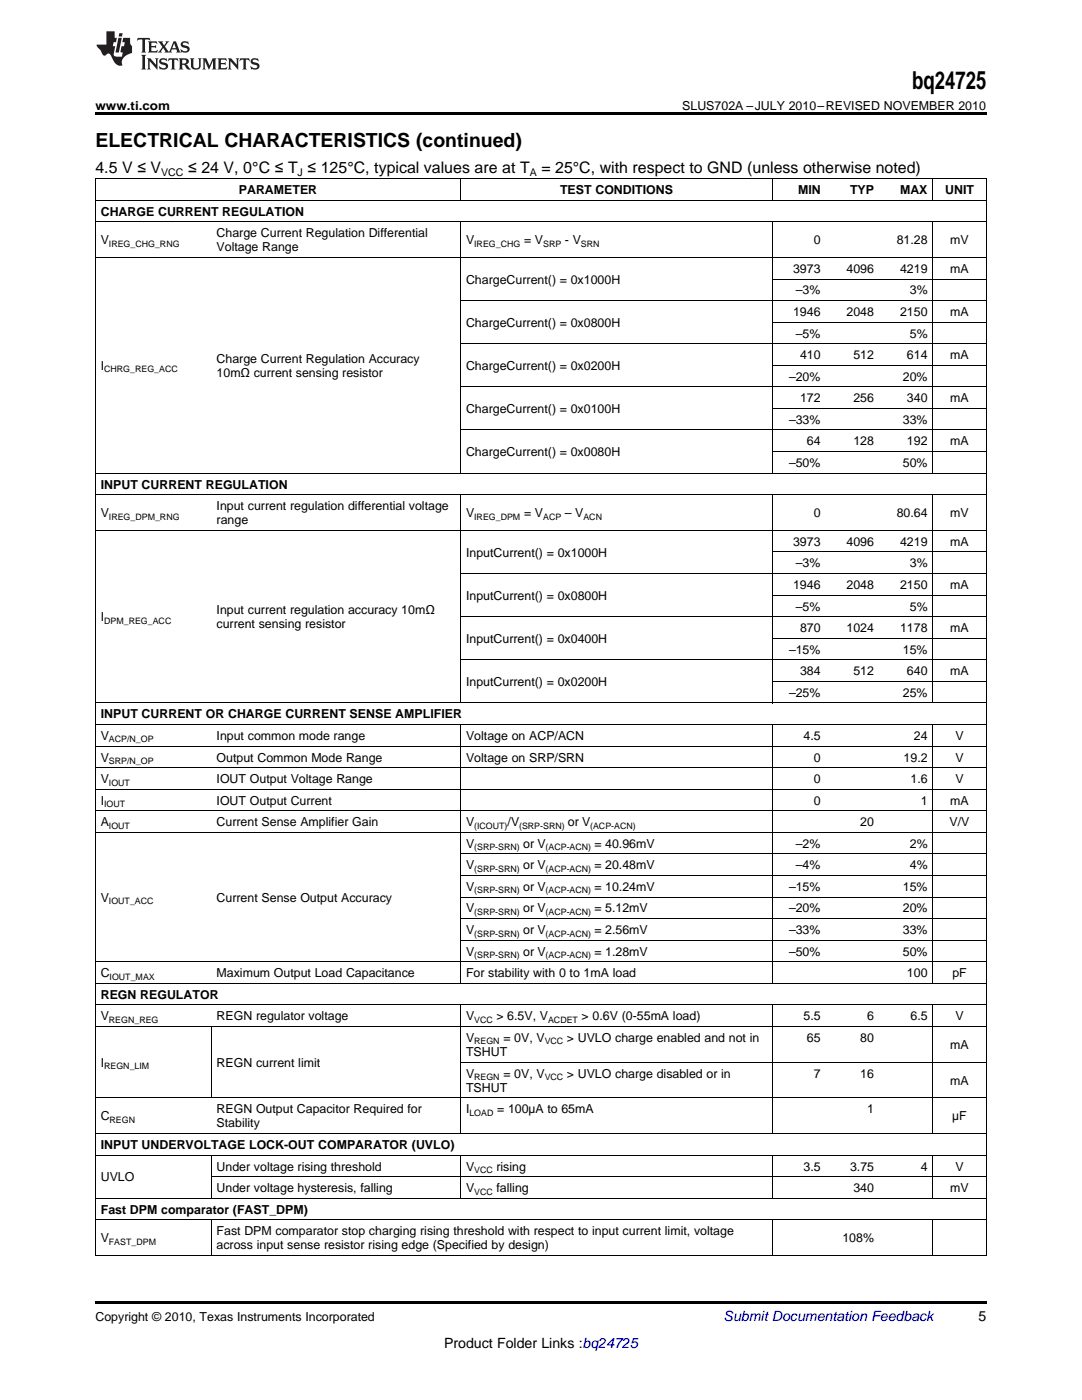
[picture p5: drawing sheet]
<svg xmlns="http://www.w3.org/2000/svg" width="216mm" height="279mm" viewBox="0 0 216 279" stroke-linecap="round" stroke-linejoin="round" font-family="sans-serif">
<defs><g id="words">
<text font-size="4.9" x="182" y="17.8">bq24725</text>
<text font-size="3.9" x="19.1" y="29.3">ELECTRICAL CHARACTERISTICS (continued)</text>
<g font-size="3.2">
<text x="19.1" y="34.4">4.5 V ≤ V</text>
<text x="37.5" y="34.4">≤ 24 V, 0°C ≤ T ≤ 125°C, typical values are at T</text>
<text x="108" y="34.4">= 25°C, with respect to GND (unless otherwise noted)</text>
</g>
<text font-size="2.8" fill="#0000c8" x="144.4" y="263.6">Submit Documentation Feedback</text>
<g font-size="2.8">
<text x="195.3" y="263.6">5</text>
<text x="88.6" y="269">Product Folder Links :bq24725</text>
</g>
<g font-size="2.5">
<text x="19.1" y="21.9">www.ti.com</text>
<text x="136.1" y="21.9">SLUS702A –JULY 2010–REVISED NOVEMBER 2010</text>
<text x="47.7" y="38.7">PARAMETER</text>
<text x="111.8" y="38.7">TEST CONDITIONS</text>
<text x="159.2" y="38.7">MIN</text>
<text x="169.6" y="38.7">TYP</text>
<text x="179.6" y="38.7">MAX</text>
<text x="188.6" y="38.7">UNIT</text>
<text x="20.1" y="43">CHARGE CURRENT REGULATION</text>
<text x="43.2" y="47.3">Charge Current Regulation Differential</text>
<text x="20.1" y="48.8">V</text>
<text x="43.2" y="50.2">Voltage Range</text>
<text x="93" y="48.8">V</text>
<text x="104.6" y="48.8">= V</text>
<text x="112.7" y="48.8">- V</text>
<text x="162.4" y="48.8">0</text>
<text x="178.9" y="48.8">81.28</text>
<text x="189.6" y="48.8">mV</text>
<text x="93" y="56.6">ChargeCurrent() = 0x1000H</text>
<text x="158.3" y="54.5">3973</text>
<text x="158.8" y="58.8">–3%</text>
<text x="168.9" y="54.5">4096</text>
<text x="179.6" y="54.5">4219</text>
<text x="181.5" y="58.8">3%</text>
<text x="189.6" y="54.5">mA</text>
<text x="93" y="65.2">ChargeCurrent() = 0x0800H</text>
<text x="158.3" y="63.1">1946</text>
<text x="168.9" y="63.1">2048</text>
<text x="179.6" y="63.1">2150</text>
<text x="189.6" y="63.1">mA</text>
<text x="158.8" y="67.4">–5%</text>
<text x="159.6" y="71.7">410</text>
<text x="170.3" y="71.7">512</text>
<text x="181" y="71.7">614</text>
<text x="181.5" y="67.4">5%</text>
<text x="189.6" y="71.7">mA</text>
<text x="20.1" y="73.8">I</text>
<text x="43.2" y="75.2">10mΩ current sensing resistor</text>
<text x="43.2" y="72.4">Charge Current Regulation Accuracy</text>
<text x="93" y="73.8">ChargeCurrent() = 0x0200H</text>
<text x="157.4" y="76">–20%</text>
<text x="180.2" y="76">20%</text>
<text x="93" y="82.4">ChargeCurrent() = 0x0100H</text>
<text x="159.6" y="80.3">172</text>
<text x="170.3" y="80.3">256</text>
<text x="181" y="80.3">340</text>
<text x="189.6" y="80.3">mA</text>
<text x="157.4" y="84.6">–33%</text>
<text x="161" y="88.9">64</text>
<text x="170.3" y="88.9">128</text>
<text x="180.2" y="84.6">33%</text>
<text x="181" y="88.9">192</text>
<text x="189.6" y="88.9">mA</text>
<text x="93" y="91.1">ChargeCurrent() = 0x0080H</text>
<text x="157.4" y="93.2">–50%</text>
<text x="180.2" y="93.2">50%</text>
<text x="20.1" y="97.5">INPUT CURRENT REGULATION</text>
<text x="43.2" y="101.8">Input current regulation differential voltage</text>
<text x="20.1" y="103.2">V</text>
<text x="43.2" y="104.6">range</text>
<text x="93" y="103.2">V</text>
<text x="104.6" y="103.2">= V</text>
<text x="112.7" y="103.2">– V</text>
<text x="162.4" y="103.2">0</text>
<text x="178.9" y="103.2">80.64</text>
<text x="189.6" y="103.2">mV</text>
<text x="93" y="111.1">InputCurrent() = 0x1000H</text>
<text x="158.3" y="108.9">3973</text>
<text x="158.8" y="113.2">–3%</text>
<text x="168.9" y="108.9">4096</text>
<text x="179.6" y="108.9">4219</text>
<text x="181.5" y="113.2">3%</text>
<text x="189.6" y="108.9">mA</text>
<text x="93" y="119.7">InputCurrent() = 0x0800H</text>
<text x="158.3" y="117.5">1946</text>
<text x="168.9" y="117.5">2048</text>
<text x="179.6" y="117.5">2150</text>
<text x="189.6" y="117.5">mA</text>
<text x="20.1" y="124">I</text>
<text x="43.2" y="125.4">current sensing resistor</text>
<text x="43.2" y="122.6">Input current regulation accuracy 10mΩ</text>
<text x="158.8" y="121.8">–5%</text>
<text x="181.5" y="121.8">5%</text>
<text x="93" y="128.3">InputCurrent() = 0x0400H</text>
<text x="157.4" y="130.5">–15%</text>
<text x="159.6" y="126.2">870</text>
<text x="168.9" y="126.2">1024</text>
<text x="179.6" y="126.2">1178</text>
<text x="180.2" y="130.5">15%</text>
<text x="189.6" y="126.2">mA</text>
<text x="93" y="136.9">InputCurrent() = 0x0200H</text>
<text x="159.6" y="134.8">384</text>
<text x="170.3" y="134.8">512</text>
<text x="181" y="134.8">640</text>
<text x="189.6" y="134.8">mA</text>
<text x="20.1" y="143.4">INPUT CURRENT OR CHARGE CURRENT SENSE AMPLIFIER</text>
<text x="157.4" y="139.1">–25%</text>
<text x="180.2" y="139.1">25%</text>
<text x="20.1" y="147.7">V</text>
<text x="43.2" y="147.7">Input common mode range</text>
<text x="93" y="147.7">Voltage on ACP/ACN</text>
<text x="160.3" y="147.7">4.5</text>
<text x="182.4" y="147.7">24</text>
<text x="190.6" y="147.7">V</text>
<text x="20.1" y="152">V</text>
<text x="43.2" y="152">Output Common Mode Range</text>
<text x="93" y="152">Voltage on SRP/SRN</text>
<text x="162.4" y="152">0</text>
<text x="180.3" y="152">19.2</text>
<text x="190.6" y="152">V</text>
<text x="20.1" y="156.3">V</text>
<text x="20.1" y="160.6">I</text>
<text x="43.2" y="160.6">IOUT Output Current</text>
<text x="43.2" y="156.3">IOUT Output Voltage Range</text>
<text x="162.4" y="156.3">0</text>
<text x="162.4" y="160.6">0</text>
<text x="181.7" y="156.3">1.6</text>
<text x="183.7" y="160.6">1</text>
<text x="189.6" y="160.6">mA</text>
<text x="190.6" y="156.3">V</text>
<text x="20.1" y="164.9">A</text>
<text x="43.2" y="164.9">Current Sense Amplifier Gain</text>
<text x="93" y="164.9">V</text>
<text x="101.3" y="164.9">/V</text>
<text x="113.3" y="164.9">or V</text>
<text x="171.7" y="164.9">20</text>
<text x="189.5" y="164.9">V/V</text>
<text x="93" y="169.2">V</text>
<text x="93" y="173.5">V</text>
<text x="104.4" y="173.5">or V</text>
<text x="104.4" y="169.2">or V</text>
<text x="118.6" y="169.2">= 40.96mV</text>
<text x="118.6" y="173.5">= 20.48mV</text>
<text x="158.8" y="169.2">–2%</text>
<text x="158.8" y="173.5">–4%</text>
<text x="181.5" y="169.2">2%</text>
<text x="181.5" y="173.5">4%</text>
<text x="20.1" y="180">V</text>
<text x="43.2" y="180">Current Sense Output Accuracy</text>
<text x="93" y="177.8">V</text>
<text x="104.4" y="177.8">or V</text>
<text x="118.6" y="177.8">= 10.24mV</text>
<text x="157.4" y="177.8">–15%</text>
<text x="180.2" y="177.8">15%</text>
<text x="93" y="182.1">V</text>
<text x="104.4" y="182.1">or V</text>
<text x="118.6" y="182.1">= 5.12mV</text>
<text x="157.4" y="182.1">–20%</text>
<text x="180.2" y="182.1">20%</text>
<text x="93" y="186.4">V</text>
<text x="93" y="190.7">V</text>
<text x="104.4" y="186.4">or V</text>
<text x="104.4" y="190.7">or V</text>
<text x="118.6" y="186.4">= 2.56mV</text>
<text x="118.6" y="190.7">= 1.28mV</text>
<text x="157.4" y="186.4">–33%</text>
<text x="157.4" y="190.7">–50%</text>
<text x="180.2" y="186.4">33%</text>
<text x="180.2" y="190.7">50%</text>
<text x="20.1" y="195">C</text>
<text x="43.2" y="195">Maximum Output Load Capacitance</text>
<text x="93" y="195">For stability with 0 to 1mA load</text>
<text x="181" y="195">100</text>
<text x="190" y="195">pF</text>
<text x="20.1" y="199.3">REGN REGULATOR</text>
<text x="20.1" y="203.6">V</text>
<text x="43.2" y="203.6">REGN regulator voltage</text>
<text x="93" y="203.6">V</text>
<text x="99.1" y="203.6">&gt; 6.5V, V</text>
<text x="116.1" y="203.6">&gt; 0.6V (0-55mA load)</text>
<text x="160.3" y="203.6">5.5</text>
<text x="173" y="203.6">6</text>
<text x="181.7" y="203.6">6.5</text>
<text x="190.6" y="203.6">V</text>
<text x="93" y="207.9">V</text>
<text x="100.4" y="207.9">= 0V, V</text>
<text x="113.1" y="207.9">&gt; UVLO charge enabled and not in</text>
<text x="161" y="207.9">65</text>
<text x="171.7" y="207.9">80</text>
<text x="189.6" y="209.3">mA</text>
<text x="20.1" y="212.9">I</text>
<text x="43.2" y="212.9">REGN current limit</text>
<text x="93" y="215.1">V</text>
<text x="93" y="210.7">TSHUT</text>
<text x="100.4" y="215.1">= 0V, V</text>
<text x="113.1" y="215.1">&gt; UVLO charge disabled or in</text>
<text x="162.4" y="215.1">7</text>
<text x="171.7" y="215.1">16</text>
<text x="93" y="217.9">TSHUT</text>
<text x="189.6" y="216.5">mA</text>
<text x="20.1" y="223.6">C</text>
<text x="43.2" y="222.2">REGN Output Capacitor Required for</text>
<text x="43.2" y="225">Stability</text>
<text x="93" y="222.2">I</text>
<text x="99.2" y="222.2">= 100µA to 65mA</text>
<text x="173" y="222.2">1</text>
<text x="190" y="223.6">µF</text>
<text x="20.1" y="229.3">INPUT UNDERVOLTAGE LOCK-OUT COMPARATOR (UVLO)</text>
<text x="43.2" y="233.6">Under voltage rising threshold</text>
<text x="93" y="233.6">V</text>
<text x="99.1" y="233.6">rising</text>
<text x="160.3" y="233.6">3.5</text>
<text x="169.6" y="233.6">3.75</text>
<text x="183.7" y="233.6">4</text>
<text x="190.6" y="233.6">V</text>
<text x="20.1" y="235.8">UVLO</text>
<text x="43.2" y="237.9">Under voltage hysteresis, falling</text>
<text x="93" y="237.9">V</text>
<text x="99.1" y="237.9">falling</text>
<text x="170.3" y="237.9">340</text>
<text x="189.6" y="237.9">mV</text>
<text x="20.1" y="242.2">Fast DPM comparator (FAST_DPM)</text>
<text x="20.1" y="247.9">V</text>
<text x="43.2" y="246.5">Fast DPM comparator stop charging rising threshold with respect to input current limit, voltage</text>
<text x="43.2" y="249.3">across input sense resistor rising edge (Specified by design)</text>
<text x="168.1" y="247.9">108%</text>
<text x="19" y="263.6">Copyright © 2010, Texas Instruments Incorporated</text>
</g>
<g font-size="2.1">
<text x="32.2" y="35.1">VCC</text>
<text x="59.4" y="35.1">J</text>
<text x="105.7" y="35.1">A</text>
</g>
<g font-size="1.8">
<text x="21.7" y="49.2">IREG_CHG_RNG</text>
<text x="94.6" y="49.2">IREG_CHG</text>
<text x="108.4" y="49.2">SRP</text>
<text x="115.9" y="49.2">SRN</text>
<text x="20.8" y="74.3">CHRG_REG_ACC</text>
<text x="21.7" y="103.7">IREG_DPM_RNG</text>
<text x="94.6" y="103.7">IREG_DPM</text>
<text x="108.4" y="103.7">ACP</text>
<text x="116.4" y="103.7">ACN</text>
<text x="20.8" y="124.5">DPM_REG_ACC</text>
<text x="21.7" y="148.2">ACP/N_OP</text>
<text x="21.7" y="152.5">SRP/N_OP</text>
<text x="20.8" y="161.1">IOUT</text>
<text x="21.7" y="156.8">IOUT</text>
<text x="21.7" y="165.4">IOUT</text>
<text x="94.6" y="165.4">(ICOUT)</text>
<text x="103.6" y="165.4">(SRP-SRN)</text>
<text x="117.8" y="165.4">(ACP-ACN)</text>
<text x="94.6" y="169.7">(SRP-SRN)</text>
<text x="94.6" y="174">(SRP-SRN)</text>
<text x="108.9" y="169.7">(ACP-ACN)</text>
<text x="108.9" y="174">(ACP-ACN)</text>
<text x="94.6" y="178.3">(SRP-SRN)</text>
<text x="108.9" y="178.3">(ACP-ACN)</text>
<text x="21.7" y="180.4">IOUT_ACC</text>
<text x="94.6" y="182.6">(SRP-SRN)</text>
<text x="108.9" y="182.6">(ACP-ACN)</text>
<text x="94.6" y="186.9">(SRP-SRN)</text>
<text x="94.6" y="191.2">(SRP-SRN)</text>
<text x="108.9" y="186.9">(ACP-ACN)</text>
<text x="108.9" y="191.2">(ACP-ACN)</text>
<text x="21.9" y="195.5">IOUT_MAX</text>
<text x="21.7" y="204.1">REGN_REG</text>
<text x="94.6" y="204.1">VCC</text>
<text x="94.6" y="208.4">REGN</text>
<text x="108.7" y="208.4">VCC</text>
<text x="109.4" y="204.1">ACDET</text>
<text x="20.8" y="213.4">REGN_LIM</text>
<text x="94.6" y="215.5">REGN</text>
<text x="108.7" y="215.5">VCC</text>
<text x="21.9" y="224.1">REGN</text>
<text x="93.7" y="222.7">LOAD</text>
<text x="94.6" y="234.1">VCC</text>
<text x="94.6" y="238.4">VCC</text>
<text x="21.7" y="248.4">FAST_DPM</text>
</g>
</g></defs>
<path d="M19 22.5h177.8v.5h-177.8zM19 259.7h177.8v.5h-177.8z" fill="#000"/>
<g fill="none" stroke="#000" stroke-width=".2">
<path d="M19 40h177.8M19 35.6h177.8M19.1 35.7v214.9M91.9 35.7v4.3M154.1 35.7v4.3M186.1 35.7v4.3M196.8 35.7v214.9M19 51.4h177.8M19 44.3h177.8M91.9 44.3v50.2M91.9 60h104.9M154.1 44.3v50.2"/>
<path d="M154.2 55.7h42.6M186.1 44.3v50.2M91.9 77.2h104.9M91.9 68.6h104.9M154.2 72.9h42.6M154.2 64.3h42.6M19 98.7h177.8M19 94.4h177.8M91.9 98.8v41.5M91.9 85.8h104.9M154.1 98.8v41.5M154.2 90.1h42.6"/>
<path d="M154.2 81.5h42.6M186.1 98.8v41.5M19 105.9h177.8M91.9 114.5h104.9M154.2 118.8h42.6M154.2 110.2h42.6M91.9 131.7h104.9M91.9 123.1h104.9M154.2 136h42.6M154.2 127.4h42.6M19 157.5h177.8M19 153.2h177.8"/>
<path d="M19 148.9h177.8M19 144.6h177.8M19 140.3h177.8M91.9 144.6v51.7M154.1 144.6v51.7M186.1 144.6v51.7M19 166.1h177.8M19 161.8h177.8M91.9 179h104.9M91.9 174.7h104.9M91.9 170.4h104.9M19 196.2h177.8"/>
<path d="M19 191.9h177.8M91.9 187.6h104.9M91.9 183.3h104.9M19 219.1h177.8M19 204.8h177.8M19 200.5h177.8M42.1 204.9v14.2M91.9 200.6v25.7M91.9 212h104.9M154.1 200.6v25.7M186.1 200.6v25.7M19 239.1h177.8"/>
<path d="M19 230.5h177.8M19 226.2h177.8M42.1 230.6v8.6M42.2 234.8h154.6M91.9 230.6v8.6M154.1 230.6v8.6M186.1 230.6v8.6M19 250.6h177.8M19 243.4h177.8M42.1 243.5v7.1M154.1 243.5v7.1M186.1 243.5v7.1"/>
</g>
<g fill="#231f20">
<path d="M27.5 7.6l-.1 .5 .4-.2h.6v.1v2.1l-.2 .4h1l-.3-.4v-2.1l.1-.1h.5l.5 .2-.2-.5zM29.5 8.3l.2 .3v1.5l-.2 .4h1.8l.2-.6a1.04 1.04 0 0 1-1.3 .2v-.7h.6l.3 .2v-.6l-.3 .2h-.6v-.6l.8-.1 .4 .3-.2-.5zM31.5 8.3l.9 1.1-.9 1.1h.8l-.2-.2 .5-.7 .4 .7-.2 .2h1.5l-.1-.2 .1-.4h.9l.1 .4-.2 .2h1l-.3-.3-.7-1.9h-.5l-.9 2-.8-1 .9-1h-.8l.1 .3-.3 .5-.4-.6 .2-.2zM34.7 8.6l.4 1h-.7zM36.3 8.4a.63 .63 0 0 0-.2 .7 .63 .63 0 0 0 .6 .4l.6 .2 .1 .2a.75 .75 0 0 1-.7 .4 .75 .75 0 0 1-.6-.5l.1 .7 .1-.1a1.11 1.11 0 0 0 1.5-.6 1.13 1.13 0 0 0-1.2-.8l-.1-.4a1.04 1.04 0 0 1 1.2 .2l-.2-.5-.1 .1-.5-.2zM28.2 10.9l.2 .4v2.2l-.2 .4h1l-.3-.4v-2.2l.3-.4zM29.3 11.6l.3 .4v1.5l-.3 .4h.8l-.2-.4v-1.3l1.5 1.7v-1.9l.2-.4h-.7l.2 .4v.9l-1.1-1.3zM32 11.8a.62 .62 0 0 0-.2 .7 .62 .62 0 0 0 .6 .4l.6 .1 .1 .3a.76 .76 0 0 1-.7 .3 .76 .76 0 0 1-.6-.4l.1 .7 .1-.1a1.11 1.11 0 0 0 1.5-.6 1.13 1.13 0 0 0-1.2-.8l-.1-.4a1.04 1.04 0 0 1 1.2 .2l-.2-.6-.1 .1-.5-.1zM33.7 11.6l-.2 .6a.61 .61 0 0 1 .8-.3v1.6l-.2 .4h.9l-.2-.4v-1.6a.63 .63 0 0 1 .8 .3l-.2-.6zM35.6 11.6l.3 .4v1.5l-.3 .4h1l-.2-.2v-.8l.5 .2a.76 .76 0 0 0 1.2 .7l-1-1a.58 .58 0 0 0 .6-.5 .58 .58 0 0 0-.5-.6zM36.4 11.9h.1a.45 .45 0 0 1 .5 .1 .45 .45 0 0 1 .1 .5l-.7 .2zM37.9 11.6l.2 .2a2.17 2.17 0 0 0 .3 1.9 .99 .99 0 0 0 1.6-.6v-1.1l.2-.4h-.7l.2 .2a1.92 1.92 0 0 1-.2 1.8 .6 .6 0 0 1-.9-.5v-1.1l.2-.4zM40.4 11.6l.2 .4v1.5l-.2 .4h.7l-.2-.4v-1.4l.8 1.8 .8-1.8v1.4l-.2 .4h.9l-.2-.4v-1.5l.2-.4h-.8l-.6 1.5-.6-1.5zM43.4 11.6l.2 .4v1.5l-.2 .4h1.8l.2-.6a1.04 1.04 0 0 1-1.3 .1v-.6h.5l.4 .2v-.6l-.4 .2h-.5v-.7h.8l.3 .3-.1-.6zM45.5 11.6l.2 .4v1.5l-.2 .4h.7l-.2-.4v-1.3l1.5 1.7v-1.9l.2-.4h-.7l.2 .4v.9l-1.1-1.3zM47.9 11.6l-.1 .6a.61 .61 0 0 1 .8-.3v1.6l-.3 .4h1l-.3-.4 .1-1.6a.63 .63 0 0 1 .7 .3l-.1-.6zM50.2 11.8a.62 .62 0 0 0-.2 .7 .62 .62 0 0 0 .6 .4l.6 .1 .2 .3a.76 .76 0 0 1-.8 .3 .76 .76 0 0 1-.6-.4l.1 .7 .2-.1a1.11 1.11 0 0 0 1.5-.6 1.13 1.13 0 0 0-1.3-.8l-.1-.4a1.04 1.04 0 0 1 1.2 .2l-.1-.6-.2 .1-.5-.1z"/>
<path d="M21.2 6.3v2.6h-1.9l.1 .4 .7 .9a.91 .91 0 0 0 1 .8 .56 .56 0 0 1 .5-.3 .56 .56 0 0 1 .5 .3l.4 .8a1.53 1.53 0 0 0 1.9 1.2 1.54 1.54 0 0 1 1-2.1l.9-.3v-1.4a1.52 1.52 0 0 1-.3-1.6h-1.4l-.2 .8h.5l-.2 .8h-.4l-.2 1v.2l.4 .1-.2 .8a1.93 1.93 0 0 1-1.6-.3l.3-1.8h-.5l.2-.8h.4l.2-.8h-.4v-1.3zM23.6 7.6l-.6 2.9h.7l.6-2.9zM23.8 6.6l-.1 .7h.6l.2-.7z"/>
</g>
<use href="#words"/>
</svg>
